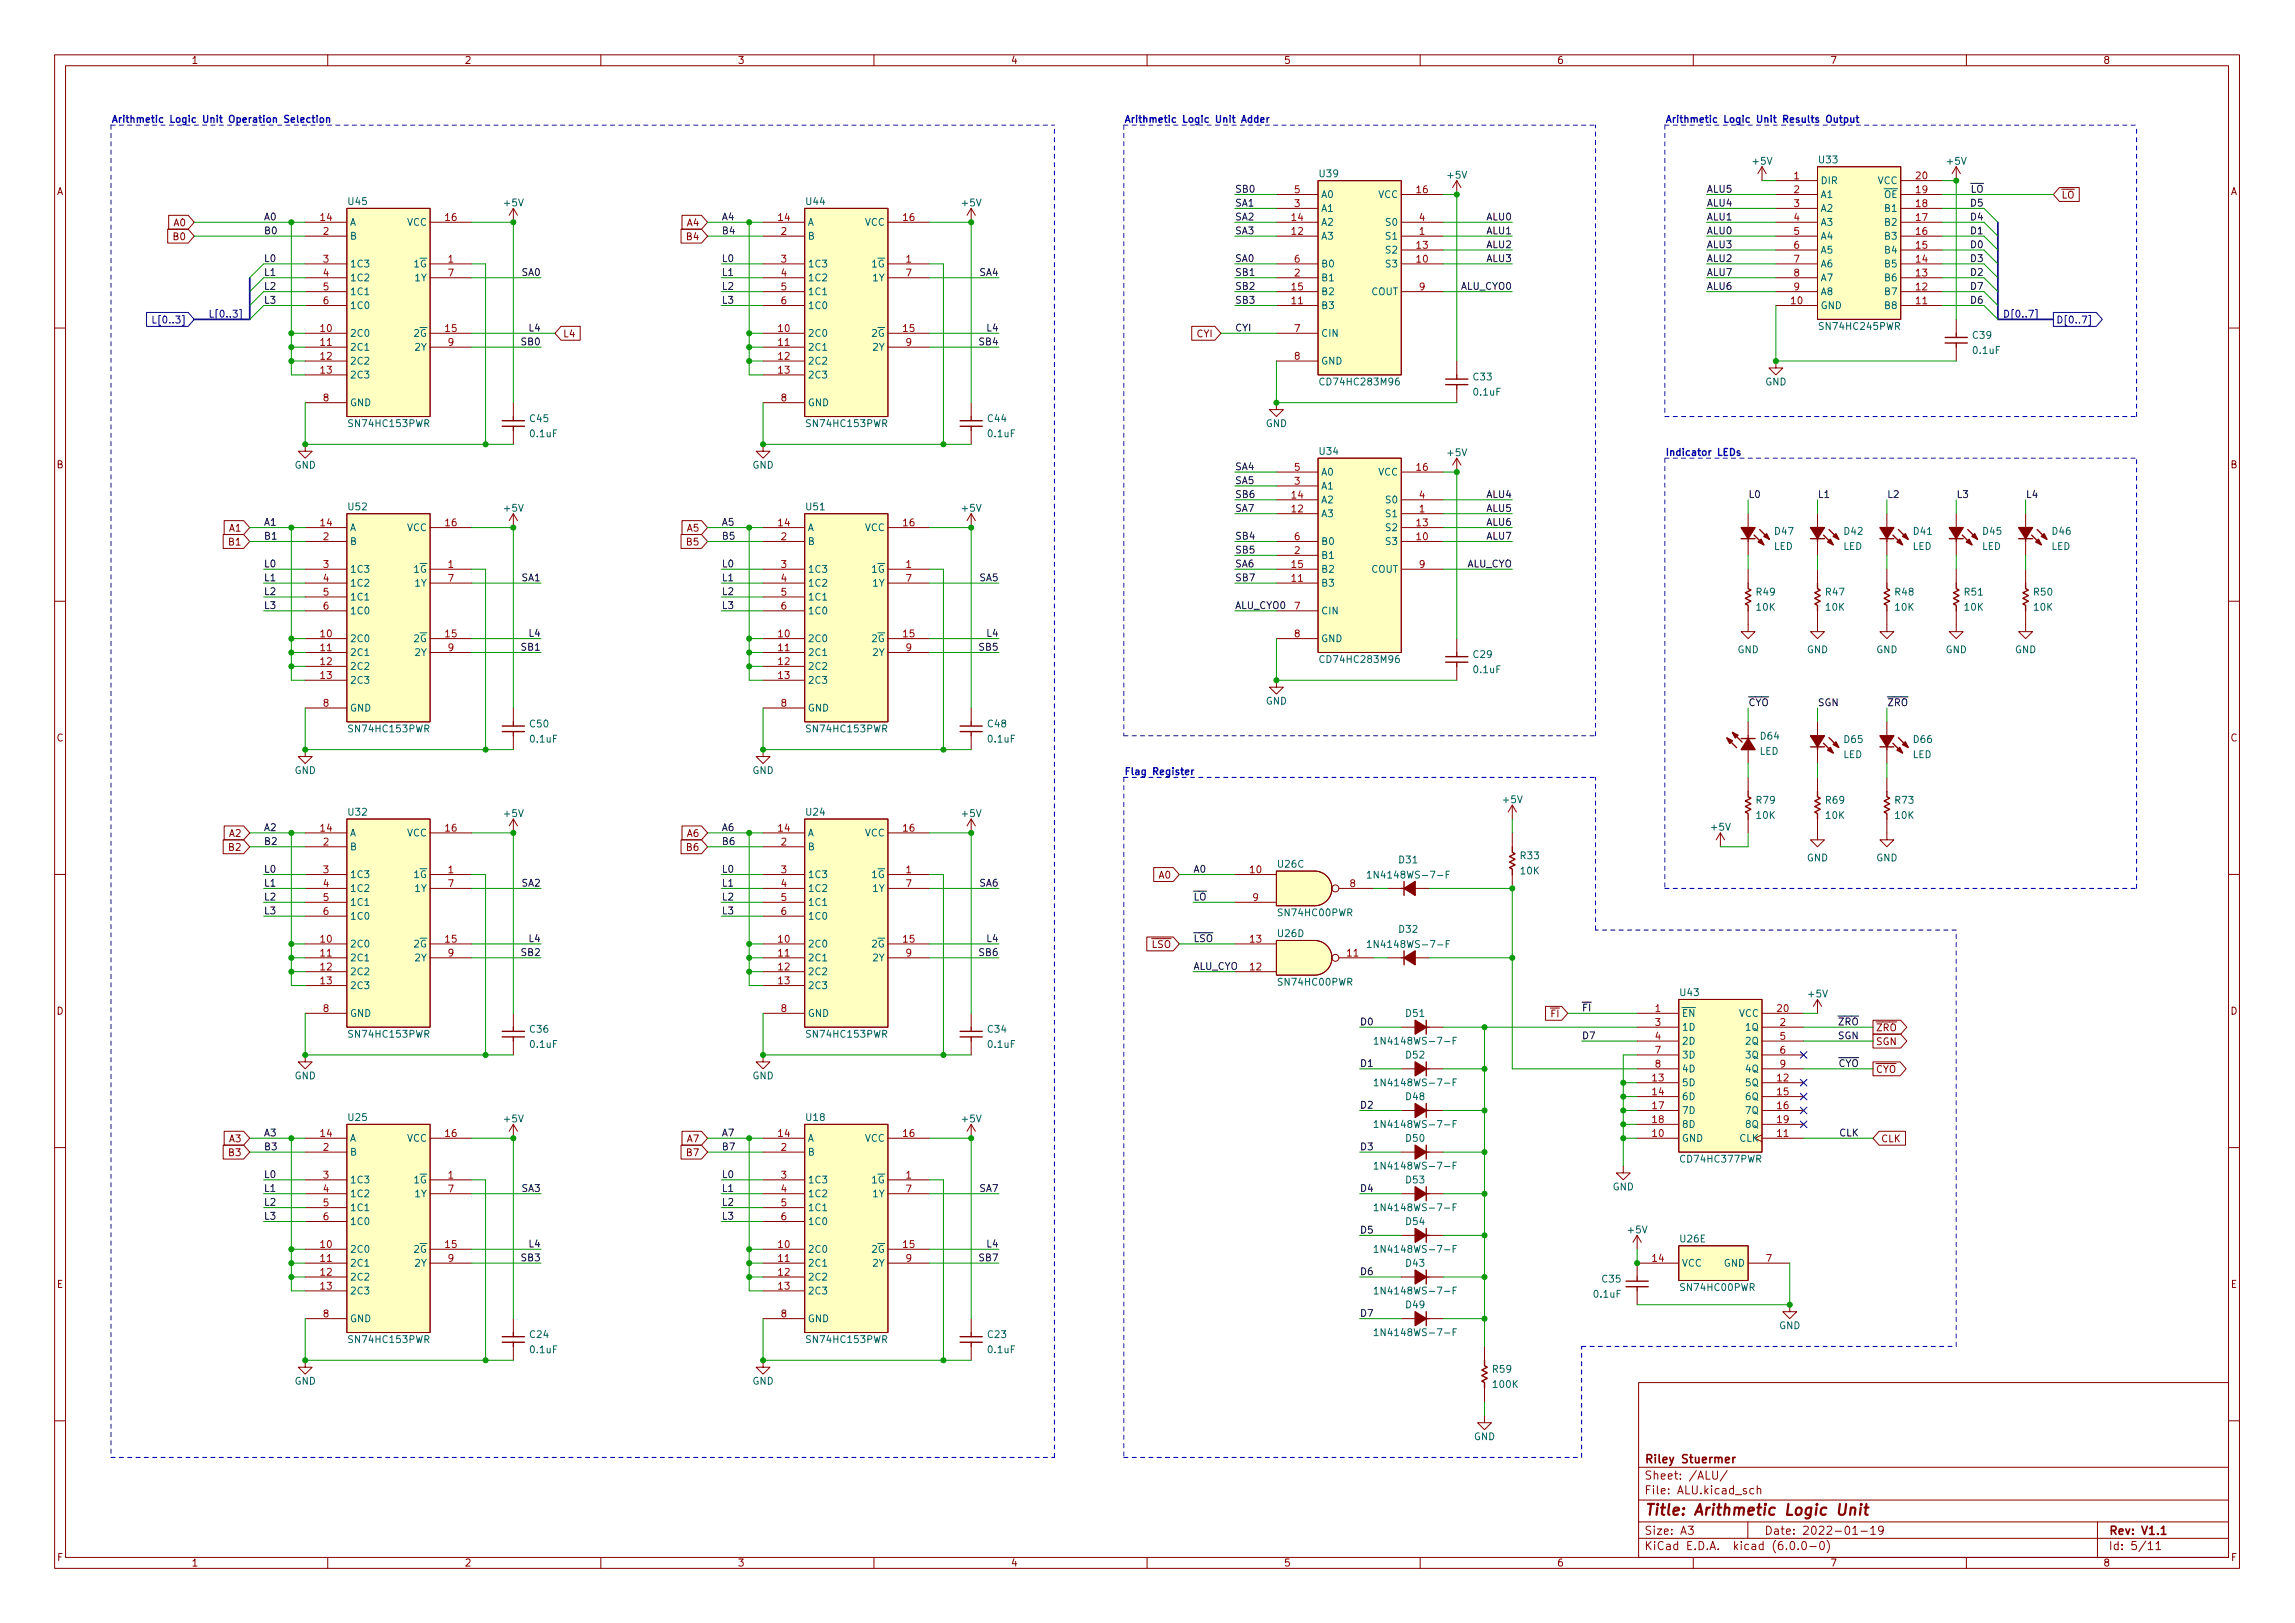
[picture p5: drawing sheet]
<svg xmlns="http://www.w3.org/2000/svg" width="420mm" height="297mm" viewBox="0 0 420 297" stroke-linecap="round" stroke-linejoin="round" font-family="sans-serif">
<defs><g id="words">
<text font-size="2.8" fill="#840000" x="301" y="277.3">Title: Arithmetic Logic Unit</text>
<g font-size="2.1" fill="#840000">
<text x="301" y="267.8">Riley Stuermer</text>
<text x="301" y="273.5">File: ALU.kicad_sch</text>
<text x="301" y="270.8">Sheet: /ALU/</text>
<text x="301" y="280.9">Size: A3</text>
<text x="323" y="280.9">Date: 2022-01-19</text>
<text x="386" y="280.9">Rev: V1.1</text>
<text x="301" y="283.7">KiCad E.D.A. kicad (6.0.0-0)</text>
<text x="386" y="283.7">Id: 5/11</text>
</g>
<g font-size="1.8" fill="#840000">
<text x="35" y="11.7">1</text>
<text x="85" y="11.7">2</text>
<text x="135" y="11.7">3</text>
<text x="185" y="11.7">4</text>
<text x="235" y="11.7">5</text>
<text x="285" y="11.7">6</text>
<text x="335" y="11.7">7</text>
<text x="385" y="11.7">8</text>
<text x="10.3" y="35.7">A</text>
<text x="408.3" y="35.7">A</text>
<text x="31.9" y="41.4">A0</text>
<text x="125.9" y="41.4">A4</text>
<text x="377.4" y="36.3">~{LO}</text>
<text x="31.9" y="43.9">B0</text>
<text x="125.9" y="43.9">B4</text>
<text x="103" y="61.7">L4</text>
<text x="219.1" y="61.7">CYI</text>
<text x="10.3" y="85.7">B</text>
<text x="408.3" y="85.7">B</text>
<text x="42" y="99.8">B1</text>
<text x="42" y="97.3">A1</text>
<text x="125.9" y="99.8">B5</text>
<text x="125.9" y="97.3">A5</text>
<text x="10.3" y="135.7">C</text>
<text x="408.3" y="135.7">C</text>
<text x="42" y="155.7">B2</text>
<text x="42" y="153.2">A2</text>
<text x="125.9" y="155.7">B6</text>
<text x="125.9" y="153.2">A6</text>
<text x="212.2" y="160.8">A0</text>
<text x="209.5" y="173.5">~{LSO}</text>
<text x="10.3" y="185.7">D</text>
<text x="408.3" y="185.7">D</text>
<text x="282.6" y="186.2">~{FI}</text>
<text x="343.4" y="191.3">SGN</text>
<text x="343.4" y="188.7">~{ZRO}</text>
<text x="343.4" y="196.3">~{CYO}</text>
<text x="42" y="209">A3</text>
<text x="125.9" y="209">A7</text>
<text x="344.3" y="209">CLK</text>
<text x="42" y="211.6">B3</text>
<text x="125.9" y="211.6">B7</text>
<text x="10.4" y="235.7">E</text>
<text x="408.4" y="235.7">E</text>
<text x="10.4" y="285.7">F</text>
<text x="35" y="286.7">1</text>
<text x="85" y="286.7">2</text>
<text x="135" y="286.7">3</text>
<text x="185" y="286.7">4</text>
<text x="235" y="286.7">5</text>
<text x="285" y="286.7">6</text>
<text x="335" y="286.7">7</text>
<text x="385" y="286.7">8</text>
<text x="408.4" y="285.7">F</text>
</g>
<g font-size="1.8" fill="#0000c2">
<text x="20.3" y="22.5">Arithmetic Logic Unit Operation Selection</text>
<text x="205.7" y="22.5">Arithmetic Logic Unit Adder</text>
<text x="304.8" y="22.5">Arithmetic Logic Unit Results Output</text>
<text x="304.8" y="83.4">Indicator LEDs</text>
<text x="205.7" y="141.8">Flag Register</text>
</g>
<g font-size="1.8" fill="#006464">
<text x="333.1" y="29.9">U33</text>
<text x="241.6" y="32.4">U39</text>
<text x="265.1" y="32.7">+5V</text>
<text x="321" y="30.1">+5V</text>
<text x="333.2" y="33.7">DIR</text>
<text x="343.7" y="33.7">VCC</text>
<text x="356.5" y="30.1">+5V</text>
<text x="63.8" y="37.5">U45</text>
<text x="64" y="41.3">A</text>
<text x="74.5" y="41.3">VCC</text>
<text x="92.4" y="37.8">+5V</text>
<text x="147.7" y="37.5">U44</text>
<text x="147.8" y="41.3">A</text>
<text x="158.3" y="41.3">VCC</text>
<text x="176.2" y="37.8">+5V</text>
<text x="241.8" y="41.3">A2</text>
<text x="241.8" y="38.8">A1</text>
<text x="241.8" y="36.2">A0</text>
<text x="252.3" y="36.2">VCC</text>
<text x="253.9" y="41.3">S0</text>
<text x="333.2" y="36.2">A1</text>
<text x="333.2" y="38.8">A2</text>
<text x="333.2" y="41.3">A3</text>
<text x="343.5" y="36.2">~{OE}</text>
<text x="345.2" y="41.3">B2</text>
<text x="345.2" y="38.8">B1</text>
<text x="64" y="43.9">B</text>
<text x="147.8" y="43.9">B</text>
<text x="241.8" y="43.9">A3</text>
<text x="253.9" y="43.9">S1</text>
<text x="253.9" y="46.4">S2</text>
<text x="333.2" y="43.9">A4</text>
<text x="333.2" y="46.4">A5</text>
<text x="345.2" y="46.4">B4</text>
<text x="345.2" y="43.9">B3</text>
<text x="64" y="48.9">1C3</text>
<text x="64" y="51.5">1C2</text>
<text x="75.2" y="48.9">1~{G</text>
<text x="76.1" y="51.5">1Y</text>
<text x="147.8" y="48.9">1C3</text>
<text x="147.8" y="51.5">1C2</text>
<text x="159" y="48.9">1~{G</text>
<text x="159.9" y="51.5">1Y</text>
<text x="241.8" y="51.5">B1</text>
<text x="241.8" y="48.9">B0</text>
<text x="253.9" y="48.9">S3</text>
<text x="333.2" y="48.9">A6</text>
<text x="333.2" y="51.5">A7</text>
<text x="345.2" y="51.5">B6</text>
<text x="345.2" y="48.9">B5</text>
<text x="64" y="54">1C1</text>
<text x="64" y="56.6">1C0</text>
<text x="147.8" y="54">1C1</text>
<text x="147.8" y="56.6">1C0</text>
<text x="241.8" y="56.6">B3</text>
<text x="241.8" y="54">B2</text>
<text x="251" y="54">COUT</text>
<text x="333.2" y="56.6">GND</text>
<text x="333.2" y="54">A8</text>
<text x="345.2" y="56.6">B8</text>
<text x="345.2" y="54">B7</text>
<text x="64" y="61.6">2C0</text>
<text x="64" y="64.2">2C1</text>
<text x="75.2" y="61.6">2~{G</text>
<text x="76.1" y="64.2">2Y</text>
<text x="147.8" y="61.6">2C0</text>
<text x="147.8" y="64.2">2C1</text>
<text x="159" y="61.6">2~{G</text>
<text x="159.9" y="64.2">2Y</text>
<text x="241.8" y="61.6">CIN</text>
<text x="333.4" y="60.4">SN74HC245PWR</text>
<text x="361.2" y="62">C39</text>
<text x="361.3" y="64.8">0.1uF</text>
<text x="64" y="66.7">2C2</text>
<text x="64" y="69.3">2C3</text>
<text x="147.8" y="66.7">2C2</text>
<text x="147.8" y="69.3">2C3</text>
<text x="241.8" y="66.7">GND</text>
<text x="242.2" y="70.5">CD74HC283M96</text>
<text x="269.8" y="69.6">C33</text>
<text x="323.2" y="70.5">GND</text>
<text x="64" y="74.3">GND</text>
<text x="97.1" y="77.2">C45</text>
<text x="147.8" y="74.3">GND</text>
<text x="180.9" y="77.2">C44</text>
<text x="269.9" y="72.4">0.1uF</text>
<text x="64.1" y="78.1">SN74HC153PWR</text>
<text x="97.2" y="80">0.1uF</text>
<text x="148" y="78.1">SN74HC153PWR</text>
<text x="181" y="80">0.1uF</text>
<text x="231.7" y="78.1">GND</text>
<text x="241.6" y="83.2">U34</text>
<text x="265.1" y="83.5">+5V</text>
<text x="53.9" y="85.8">GND</text>
<text x="137.7" y="85.8">GND</text>
<text x="241.8" y="89.6">A1</text>
<text x="241.8" y="87">A0</text>
<text x="252.3" y="87">VCC</text>
<text x="63.8" y="93.4">U52</text>
<text x="92.4" y="93.6">+5V</text>
<text x="147.7" y="93.4">U51</text>
<text x="176.2" y="93.6">+5V</text>
<text x="241.8" y="94.7">A3</text>
<text x="241.8" y="92.1">A2</text>
<text x="253.9" y="94.7">S1</text>
<text x="253.9" y="92.1">S0</text>
<text x="64" y="97.2">A</text>
<text x="64" y="99.7">B</text>
<text x="74.5" y="97.2">VCC</text>
<text x="147.8" y="97.2">A</text>
<text x="147.8" y="99.7">B</text>
<text x="158.3" y="97.2">VCC</text>
<text x="241.8" y="99.7">B0</text>
<text x="253.9" y="99.7">S3</text>
<text x="253.9" y="97.2">S2</text>
<text x="324.7" y="100.6">LED</text>
<text x="325" y="97.9">D47</text>
<text x="337.4" y="100.6">LED</text>
<text x="337.7" y="97.9">D42</text>
<text x="350.1" y="100.6">LED</text>
<text x="350.4" y="97.9">D41</text>
<text x="362.8" y="100.6">LED</text>
<text x="363.1" y="97.9">D45</text>
<text x="375.5" y="100.6">LED</text>
<text x="375.8" y="97.9">D46</text>
<text x="64" y="104.8">1C3</text>
<text x="64" y="107.4">1C2</text>
<text x="75.2" y="104.8">1~{G</text>
<text x="76.1" y="107.4">1Y</text>
<text x="147.8" y="104.8">1C3</text>
<text x="147.8" y="107.4">1C2</text>
<text x="159" y="104.8">1~{G</text>
<text x="159.9" y="107.4">1Y</text>
<text x="241.8" y="107.4">B3</text>
<text x="241.8" y="104.8">B2</text>
<text x="241.8" y="102.3">B1</text>
<text x="251" y="104.8">COUT</text>
<text x="64" y="109.9">1C1</text>
<text x="64" y="112.4">1C0</text>
<text x="147.8" y="109.9">1C1</text>
<text x="147.8" y="112.4">1C0</text>
<text x="241.8" y="112.4">CIN</text>
<text x="321.6" y="109">R49</text>
<text x="321.6" y="111.8">10K</text>
<text x="334.3" y="109">R47</text>
<text x="334.3" y="111.8">10K</text>
<text x="347" y="109">R48</text>
<text x="347" y="111.8">10K</text>
<text x="359.7" y="109">R51</text>
<text x="359.7" y="111.8">10K</text>
<text x="372.4" y="109">R50</text>
<text x="372.4" y="111.8">10K</text>
<text x="64" y="117.5">2C0</text>
<text x="75.2" y="117.5">2~{G</text>
<text x="147.8" y="117.5">2C0</text>
<text x="159" y="117.5">2~{G</text>
<text x="241.8" y="117.5">GND</text>
<text x="318.1" y="119.5">GND</text>
<text x="330.8" y="119.5">GND</text>
<text x="343.5" y="119.5">GND</text>
<text x="356.2" y="119.5">GND</text>
<text x="368.9" y="119.5">GND</text>
<text x="64" y="120.1">2C1</text>
<text x="64" y="122.6">2C2</text>
<text x="64" y="125.1">2C3</text>
<text x="76.1" y="120.1">2Y</text>
<text x="147.8" y="120.1">2C1</text>
<text x="147.8" y="122.6">2C2</text>
<text x="147.8" y="125.1">2C3</text>
<text x="159.9" y="120.1">2Y</text>
<text x="242.2" y="121.3">CD74HC283M96</text>
<text x="269.8" y="120.4">C29</text>
<text x="269.9" y="123.2">0.1uF</text>
<text x="64" y="130.2">GND</text>
<text x="147.8" y="130.2">GND</text>
<text x="231.7" y="128.9">GND</text>
<text x="64.1" y="134">SN74HC153PWR</text>
<text x="97.1" y="133.1">C50</text>
<text x="97.2" y="135.9">0.1uF</text>
<text x="148" y="134">SN74HC153PWR</text>
<text x="180.9" y="133.1">C48</text>
<text x="181" y="135.9">0.1uF</text>
<text x="322.4" y="135.3">D64</text>
<text x="337.7" y="136">D65</text>
<text x="350.4" y="136">D66</text>
<text x="53.9" y="141.6">GND</text>
<text x="137.7" y="141.6">GND</text>
<text x="322.1" y="138.1">LED</text>
<text x="337.4" y="138.7">LED</text>
<text x="350.1" y="138.7">LED</text>
<text x="63.8" y="149.3">U32</text>
<text x="92.4" y="149.5">+5V</text>
<text x="147.7" y="149.3">U24</text>
<text x="176.2" y="149.5">+5V</text>
<text x="275.3" y="147">+5V</text>
<text x="321.6" y="147.1">R79</text>
<text x="321.6" y="149.9">10K</text>
<text x="334.3" y="147.1">R69</text>
<text x="334.3" y="149.9">10K</text>
<text x="347" y="147.1">R73</text>
<text x="347" y="149.9">10K</text>
<text x="64" y="153.1">A</text>
<text x="64" y="155.6">B</text>
<text x="74.5" y="153.1">VCC</text>
<text x="147.8" y="153.1">A</text>
<text x="147.8" y="155.6">B</text>
<text x="158.3" y="153.1">VCC</text>
<text x="313.4" y="152">+5V</text>
<text x="64" y="160.7">1C3</text>
<text x="75.2" y="160.7">1~{G</text>
<text x="147.8" y="160.7">1C3</text>
<text x="159" y="160.7">1~{G</text>
<text x="234" y="158.8">U26C</text>
<text x="251.7" y="160.8">1N4148WS-7-F</text>
<text x="256.2" y="158">D31</text>
<text x="278.4" y="157.2">R33</text>
<text x="278.4" y="160">10K</text>
<text x="330.8" y="157.6">GND</text>
<text x="343.5" y="157.6">GND</text>
<text x="64" y="163.2">1C2</text>
<text x="64" y="165.8">1C1</text>
<text x="76.1" y="163.2">1Y</text>
<text x="147.8" y="163.2">1C2</text>
<text x="147.8" y="165.8">1C1</text>
<text x="159.9" y="163.2">1Y</text>
<text x="234.2" y="167.7">SN74HC00PWR</text>
<text x="64" y="173.4">2C0</text>
<text x="64" y="168.3">1C0</text>
<text x="75.2" y="173.4">2~{G</text>
<text x="147.8" y="173.4">2C0</text>
<text x="147.8" y="168.3">1C0</text>
<text x="159" y="173.4">2~{G</text>
<text x="234" y="171.5">U26D</text>
<text x="251.7" y="173.5">1N4148WS-7-F</text>
<text x="256.2" y="170.7">D32</text>
<text x="64" y="175.9">2C1</text>
<text x="64" y="178.5">2C2</text>
<text x="76.1" y="175.9">2Y</text>
<text x="147.8" y="175.9">2C1</text>
<text x="147.8" y="178.5">2C2</text>
<text x="159.9" y="175.9">2Y</text>
<text x="64" y="181">2C3</text>
<text x="147.8" y="181">2C3</text>
<text x="234.2" y="180.4">SN74HC00PWR</text>
<text x="307.7" y="182.3">U43</text>
<text x="331.1" y="182.5">+5V</text>
<text x="64" y="186.1">GND</text>
<text x="64.1" y="189.9">SN74HC153PWR</text>
<text x="97.1" y="189">C36</text>
<text x="97.2" y="191.8">0.1uF</text>
<text x="147.8" y="186.1">GND</text>
<text x="148" y="189.9">SN74HC153PWR</text>
<text x="180.9" y="189">C34</text>
<text x="181" y="191.8">0.1uF</text>
<text x="252.9" y="191.2">1N4148WS-7-F</text>
<text x="257.5" y="186.1">D51</text>
<text x="307.8" y="186.1">~{EN}</text>
<text x="307.8" y="188.6">1D</text>
<text x="307.8" y="191.2">2D</text>
<text x="318.3" y="186.1">VCC</text>
<text x="319.7" y="188.6">1Q</text>
<text x="319.7" y="191.2">2Q</text>
<text x="53.9" y="197.5">GND</text>
<text x="137.7" y="197.5">GND</text>
<text x="257.5" y="193.7">D52</text>
<text x="307.8" y="193.7">3D</text>
<text x="307.8" y="196.3">4D</text>
<text x="319.7" y="193.7">3Q</text>
<text x="319.7" y="196.3">4Q</text>
<text x="252.9" y="198.8">1N4148WS-7-F</text>
<text x="257.5" y="201.3">D48</text>
<text x="307.8" y="198.8">5D</text>
<text x="307.8" y="201.3">6D</text>
<text x="307.8" y="203.9">7D</text>
<text x="319.7" y="198.8">5Q</text>
<text x="319.7" y="201.3">6Q</text>
<text x="319.7" y="203.9">7Q</text>
<text x="63.8" y="205.1">U25</text>
<text x="64" y="209">A</text>
<text x="74.5" y="209">VCC</text>
<text x="92.4" y="205.4">+5V</text>
<text x="147.7" y="205.1">U18</text>
<text x="147.8" y="209">A</text>
<text x="158.3" y="209">VCC</text>
<text x="176.2" y="205.4">+5V</text>
<text x="252.9" y="206.4">1N4148WS-7-F</text>
<text x="257.5" y="209">D50</text>
<text x="307.8" y="209">GND</text>
<text x="307.8" y="206.4">8D</text>
<text x="318.4" y="209">CLK</text>
<text x="319.7" y="206.4">8Q</text>
<text x="64" y="211.5">B</text>
<text x="147.8" y="211.5">B</text>
<text x="252.9" y="214">1N4148WS-7-F</text>
<text x="307.9" y="212.8">CD74HC377PWR</text>
<text x="64" y="216.6">1C3</text>
<text x="64" y="219.1">1C2</text>
<text x="64" y="221.7">1C1</text>
<text x="75.2" y="216.6">1~{G</text>
<text x="76.1" y="219.1">1Y</text>
<text x="147.8" y="216.6">1C3</text>
<text x="147.8" y="219.1">1C2</text>
<text x="147.8" y="221.7">1C1</text>
<text x="159" y="216.6">1~{G</text>
<text x="159.9" y="219.1">1Y</text>
<text x="252.9" y="221.7">1N4148WS-7-F</text>
<text x="257.5" y="216.6">D53</text>
<text x="295.2" y="217.8">GND</text>
<text x="64" y="224.2">1C0</text>
<text x="147.8" y="224.2">1C0</text>
<text x="257.5" y="224.2">D54</text>
<text x="298.1" y="225.7">+5V</text>
<text x="307.7" y="227.4">U26E</text>
<text x="64" y="229.3">2C0</text>
<text x="64" y="231.8">2C1</text>
<text x="75.2" y="229.3">2~{G</text>
<text x="76.1" y="231.8">2Y</text>
<text x="147.8" y="229.3">2C0</text>
<text x="147.8" y="231.8">2C1</text>
<text x="159" y="229.3">2~{G</text>
<text x="159.9" y="231.8">2Y</text>
<text x="252.9" y="229.3">1N4148WS-7-F</text>
<text x="257.5" y="231.8">D43</text>
<text x="307.8" y="231.8">VCC</text>
<text x="315.6" y="231.8">GND</text>
<text x="64" y="234.4">2C2</text>
<text x="64" y="236.9">2C3</text>
<text x="147.8" y="234.4">2C2</text>
<text x="147.8" y="236.9">2C3</text>
<text x="252.9" y="236.9">1N4148WS-7-F</text>
<text x="257.5" y="239.4">D49</text>
<text x="291.9" y="237.5">0.1uF</text>
<text x="293.4" y="234.7">C35</text>
<text x="307.9" y="236.3">SN74HC00PWR</text>
<text x="64" y="242">GND</text>
<text x="64.1" y="245.8">SN74HC153PWR</text>
<text x="97.1" y="244.9">C24</text>
<text x="147.8" y="242">GND</text>
<text x="148" y="245.8">SN74HC153PWR</text>
<text x="180.9" y="244.9">C23</text>
<text x="252.9" y="244.5">1N4148WS-7-F</text>
<text x="325.7" y="243.2">GND</text>
<text x="97.2" y="247.6">0.1uF</text>
<text x="181" y="247.6">0.1uF</text>
<text x="273.4" y="251.2">R59</text>
<text x="53.9" y="253.4">GND</text>
<text x="137.7" y="253.4">GND</text>
<text x="273.5" y="254">100K</text>
<text x="269.8" y="263.6">GND</text>
</g>
<g font-size="1.8" fill="#0f0f0f">
<text x="226.1" y="35.2">SB0</text>
<text x="312.4" y="35.2">ALU5</text>
<text x="359.4" y="35.2">~{LO}</text>
<text x="48.3" y="40.3">A0</text>
<text x="132.1" y="40.3">A4</text>
<text x="226.1" y="37.8">SA1</text>
<text x="226.1" y="40.3">SA2</text>
<text x="272.2" y="40.3">ALU0</text>
<text x="312.4" y="40.3">ALU1</text>
<text x="312.4" y="37.8">ALU4</text>
<text x="361" y="40.3">D4</text>
<text x="361" y="37.8">D5</text>
<text x="48.3" y="47.9">L0</text>
<text x="48.3" y="42.9">B0</text>
<text x="132.1" y="47.9">L0</text>
<text x="132.1" y="42.9">B4</text>
<text x="226.1" y="47.9">SA0</text>
<text x="226.1" y="42.9">SA3</text>
<text x="272.2" y="47.9">ALU3</text>
<text x="272.2" y="42.9">ALU1</text>
<text x="272.2" y="45.4">ALU2</text>
<text x="312.4" y="42.9">ALU0</text>
<text x="312.4" y="45.4">ALU3</text>
<text x="312.4" y="47.9">ALU2</text>
<text x="361" y="45.4">D0</text>
<text x="361" y="42.9">D1</text>
<text x="361" y="47.9">D3</text>
<text x="48.3" y="53">L2</text>
<text x="48.3" y="50.5">L1</text>
<text x="95.6" y="50.5">SA0</text>
<text x="132.1" y="53">L2</text>
<text x="132.1" y="50.5">L1</text>
<text x="179.4" y="50.5">SA4</text>
<text x="226.1" y="53">SB2</text>
<text x="226.1" y="50.5">SB1</text>
<text x="267.4" y="53">ALU_CYO0</text>
<text x="312.4" y="50.5">ALU7</text>
<text x="312.4" y="53">ALU6</text>
<text x="361" y="53">D7</text>
<text x="361" y="50.5">D2</text>
<text x="48.3" y="55.6">L3</text>
<text x="132.1" y="55.6">L3</text>
<text x="226.1" y="55.6">SB3</text>
<text x="361" y="55.6">D6</text>
<text x="95.6" y="63.2">SB0</text>
<text x="97" y="60.6">L4</text>
<text x="179.4" y="63.2">SB4</text>
<text x="180.8" y="60.6">L4</text>
<text x="226.1" y="60.6">CYI</text>
<text x="226.1" y="86">SA4</text>
<text x="226.1" y="88.6">SA5</text>
<text x="226.1" y="93.7">SA7</text>
<text x="226.1" y="91.1">SB6</text>
<text x="272.2" y="91.1">ALU4</text>
<text x="272.2" y="93.7">ALU5</text>
<text x="320" y="91.1">L0</text>
<text x="332.7" y="91.1">L1</text>
<text x="345.4" y="91.1">L2</text>
<text x="358.1" y="91.1">L3</text>
<text x="370.8" y="91.1">L4</text>
<text x="48.3" y="96.2">A1</text>
<text x="48.3" y="98.7">B1</text>
<text x="132.1" y="98.7">B5</text>
<text x="132.1" y="96.2">A5</text>
<text x="226.1" y="101.3">SB5</text>
<text x="226.1" y="98.7">SB4</text>
<text x="272.2" y="96.2">ALU6</text>
<text x="272.2" y="98.7">ALU7</text>
<text x="48.3" y="103.8">L0</text>
<text x="48.3" y="106.4">L1</text>
<text x="95.6" y="106.4">SA1</text>
<text x="132.1" y="103.8">L0</text>
<text x="132.1" y="106.4">L1</text>
<text x="179.4" y="106.4">SA5</text>
<text x="226.1" y="103.8">SA6</text>
<text x="226.1" y="106.4">SB7</text>
<text x="268.4" y="103.8">ALU_CYO</text>
<text x="48.3" y="108.9">L2</text>
<text x="48.3" y="111.4">L3</text>
<text x="132.1" y="111.4">L3</text>
<text x="132.1" y="108.9">L2</text>
<text x="226.1" y="111.4">ALU_CYO0</text>
<text x="95.6" y="119.1">SB1</text>
<text x="97" y="116.5">L4</text>
<text x="179.4" y="119.1">SB5</text>
<text x="180.8" y="116.5">L4</text>
<text x="320" y="129.2">~{CYO}</text>
<text x="332.7" y="129.2">SGN</text>
<text x="345.4" y="129.2">~{ZRO}</text>
<text x="48.3" y="154.6">B2</text>
<text x="48.3" y="152.1">A2</text>
<text x="132.1" y="152.1">A6</text>
<text x="132.1" y="154.6">B6</text>
<text x="48.3" y="159.7">L0</text>
<text x="132.1" y="159.7">L0</text>
<text x="218.4" y="159.7">A0</text>
<text x="48.3" y="167.3">L3</text>
<text x="48.3" y="164.8">L2</text>
<text x="48.3" y="162.2">L1</text>
<text x="95.6" y="162.2">SA2</text>
<text x="132.1" y="167.3">L3</text>
<text x="132.1" y="164.8">L2</text>
<text x="132.1" y="162.2">L1</text>
<text x="179.4" y="162.2">SA6</text>
<text x="218.4" y="164.8">~{LO}</text>
<text x="97" y="172.4">L4</text>
<text x="180.8" y="172.4">L4</text>
<text x="218.4" y="172.4">~{LSO}</text>
<text x="95.6" y="174.9">SB2</text>
<text x="179.4" y="174.9">SB6</text>
<text x="218.4" y="177.5">ALU_CYO</text>
<text x="289.6" y="185.1">~{FI}</text>
<text x="248.9" y="187.6">D0</text>
<text x="289.6" y="190.2">D7</text>
<text x="335.2" y="187.6">~{ZRO}</text>
<text x="336.5" y="190.2">SGN</text>
<text x="248.9" y="195.3">D1</text>
<text x="335.2" y="195.3">~{CYO}</text>
<text x="248.9" y="202.9">D2</text>
<text x="48.3" y="208">A3</text>
<text x="132.1" y="208">A7</text>
<text x="336.7" y="208">CLK</text>
<text x="48.3" y="210.5">B3</text>
<text x="48.3" y="215.6">L0</text>
<text x="132.1" y="215.6">L0</text>
<text x="132.1" y="210.5">B7</text>
<text x="248.9" y="210.5">D3</text>
<text x="48.3" y="220.7">L2</text>
<text x="48.3" y="218.1">L1</text>
<text x="95.6" y="218.1">SA3</text>
<text x="132.1" y="220.7">L2</text>
<text x="132.1" y="218.1">L1</text>
<text x="179.4" y="218.1">SA7</text>
<text x="248.9" y="218.1">D4</text>
<text x="48.3" y="223.2">L3</text>
<text x="132.1" y="223.2">L3</text>
<text x="248.9" y="225.7">D5</text>
<text x="95.6" y="230.8">SB3</text>
<text x="97" y="228.3">L4</text>
<text x="179.4" y="230.8">SB7</text>
<text x="180.8" y="228.3">L4</text>
<text x="248.9" y="233.4">D6</text>
<text x="248.9" y="241">D7</text>
</g>
<g font-size="1.8" fill="#a90000">
<text x="237" y="35.3">5</text>
<text x="259.4" y="35.3">16</text>
<text x="328.4" y="32.8">1</text>
<text x="328.4" y="35.3">2</text>
<text x="350.8" y="35.3">19</text>
<text x="350.8" y="32.8">20</text>
<text x="58.7" y="40.4">14</text>
<text x="81.6" y="40.4">16</text>
<text x="142.5" y="40.4">14</text>
<text x="165.4" y="40.4">16</text>
<text x="236.5" y="40.4">14</text>
<text x="237" y="37.9">3</text>
<text x="259.9" y="40.4">4</text>
<text x="328.4" y="37.9">3</text>
<text x="328.4" y="40.4">4</text>
<text x="350.8" y="40.4">17</text>
<text x="350.8" y="37.9">18</text>
<text x="59.2" y="43">2</text>
<text x="143" y="43">2</text>
<text x="236.5" y="43">12</text>
<text x="259.4" y="45.5">13</text>
<text x="259.9" y="43">1</text>
<text x="328.4" y="43">5</text>
<text x="328.4" y="45.5">6</text>
<text x="350.8" y="45.5">15</text>
<text x="350.8" y="43">16</text>
<text x="59.2" y="48">3</text>
<text x="59.2" y="50.6">4</text>
<text x="59.2" y="53.1">5</text>
<text x="82.1" y="48">1</text>
<text x="82.1" y="50.6">7</text>
<text x="143" y="48">3</text>
<text x="143" y="50.6">4</text>
<text x="143" y="53.1">5</text>
<text x="165.9" y="48">1</text>
<text x="165.9" y="50.6">7</text>
<text x="236.5" y="53.1">15</text>
<text x="237" y="50.6">2</text>
<text x="237" y="48">6</text>
<text x="259.4" y="48">10</text>
<text x="259.9" y="53.1">9</text>
<text x="328.4" y="48">7</text>
<text x="328.4" y="50.6">8</text>
<text x="328.4" y="53.1">9</text>
<text x="350.8" y="53.1">12</text>
<text x="350.8" y="50.6">13</text>
<text x="350.8" y="48">14</text>
<text x="59.2" y="55.7">6</text>
<text x="143" y="55.7">6</text>
<text x="236.5" y="55.7">11</text>
<text x="327.9" y="55.7">10</text>
<text x="350.8" y="55.7">11</text>
<text x="58.7" y="60.7">10</text>
<text x="58.7" y="63.3">11</text>
<text x="58.7" y="65.8">12</text>
<text x="81.6" y="60.7">15</text>
<text x="82.1" y="63.3">9</text>
<text x="142.5" y="60.7">10</text>
<text x="142.5" y="63.3">11</text>
<text x="142.5" y="65.8">12</text>
<text x="165.4" y="60.7">15</text>
<text x="165.9" y="63.3">9</text>
<text x="237" y="60.7">7</text>
<text x="237" y="65.8">8</text>
<text x="58.7" y="68.4">13</text>
<text x="142.5" y="68.4">13</text>
<text x="59.2" y="73.4">8</text>
<text x="143" y="73.4">8</text>
<text x="237" y="88.7">3</text>
<text x="237" y="86.1">5</text>
<text x="259.4" y="86.1">16</text>
<text x="236.5" y="93.8">12</text>
<text x="236.5" y="91.2">14</text>
<text x="259.9" y="93.8">1</text>
<text x="259.9" y="91.2">4</text>
<text x="58.7" y="96.3">14</text>
<text x="59.2" y="98.8">2</text>
<text x="81.6" y="96.3">16</text>
<text x="142.5" y="96.3">14</text>
<text x="143" y="98.8">2</text>
<text x="165.4" y="96.3">16</text>
<text x="237" y="101.4">2</text>
<text x="237" y="98.8">6</text>
<text x="259.4" y="98.8">10</text>
<text x="259.4" y="96.3">13</text>
<text x="59.2" y="103.9">3</text>
<text x="59.2" y="106.5">4</text>
<text x="82.1" y="103.9">1</text>
<text x="82.1" y="106.5">7</text>
<text x="143" y="103.9">3</text>
<text x="143" y="106.5">4</text>
<text x="165.9" y="103.9">1</text>
<text x="165.9" y="106.5">7</text>
<text x="236.5" y="106.5">11</text>
<text x="236.5" y="103.9">15</text>
<text x="259.9" y="103.9">9</text>
<text x="59.2" y="109">5</text>
<text x="59.2" y="111.5">6</text>
<text x="143" y="109">5</text>
<text x="143" y="111.5">6</text>
<text x="237" y="111.5">7</text>
<text x="58.7" y="116.6">10</text>
<text x="58.7" y="119.2">11</text>
<text x="81.6" y="116.6">15</text>
<text x="82.1" y="119.2">9</text>
<text x="142.5" y="116.6">10</text>
<text x="142.5" y="119.2">11</text>
<text x="165.4" y="116.6">15</text>
<text x="165.9" y="119.2">9</text>
<text x="237" y="116.6">8</text>
<text x="58.7" y="121.7">12</text>
<text x="58.7" y="124.2">13</text>
<text x="142.5" y="121.7">12</text>
<text x="142.5" y="124.2">13</text>
<text x="59.2" y="129.3">8</text>
<text x="143" y="129.3">8</text>
<text x="58.7" y="152.2">14</text>
<text x="59.2" y="154.7">2</text>
<text x="81.6" y="152.2">16</text>
<text x="142.5" y="152.2">14</text>
<text x="143" y="154.7">2</text>
<text x="165.4" y="152.2">16</text>
<text x="59.2" y="159.8">3</text>
<text x="82.1" y="159.8">1</text>
<text x="143" y="159.8">3</text>
<text x="165.9" y="159.8">1</text>
<text x="228.9" y="159.8">10</text>
<text x="59.2" y="162.3">4</text>
<text x="59.2" y="164.9">5</text>
<text x="59.2" y="167.4">6</text>
<text x="82.1" y="162.3">7</text>
<text x="143" y="162.3">4</text>
<text x="143" y="164.9">5</text>
<text x="143" y="167.4">6</text>
<text x="165.9" y="162.3">7</text>
<text x="229.4" y="164.9">9</text>
<text x="247.2" y="162.3">8</text>
<text x="58.7" y="172.5">10</text>
<text x="81.6" y="172.5">15</text>
<text x="142.5" y="172.5">10</text>
<text x="165.4" y="172.5">15</text>
<text x="228.9" y="172.5">13</text>
<text x="58.7" y="175">11</text>
<text x="58.7" y="177.6">12</text>
<text x="82.1" y="175">9</text>
<text x="142.5" y="175">11</text>
<text x="142.5" y="177.6">12</text>
<text x="165.9" y="175">9</text>
<text x="228.9" y="177.6">12</text>
<text x="246.7" y="175">11</text>
<text x="58.7" y="180.1">13</text>
<text x="59.2" y="185.2">8</text>
<text x="142.5" y="180.1">13</text>
<text x="143" y="185.2">8</text>
<text x="303" y="185.2">1</text>
<text x="325.4" y="185.2">20</text>
<text x="303" y="187.7">3</text>
<text x="303" y="190.3">4</text>
<text x="325.9" y="187.7">2</text>
<text x="325.9" y="190.3">5</text>
<text x="302.5" y="197.9">13</text>
<text x="303" y="192.8">7</text>
<text x="303" y="195.4">8</text>
<text x="325.4" y="197.9">12</text>
<text x="325.9" y="192.8">6</text>
<text x="325.9" y="195.4">9</text>
<text x="302.5" y="200.4">14</text>
<text x="302.5" y="203">17</text>
<text x="325.4" y="200.4">15</text>
<text x="325.4" y="203">16</text>
<text x="58.7" y="208.1">14</text>
<text x="81.6" y="208.1">16</text>
<text x="142.5" y="208.1">14</text>
<text x="165.4" y="208.1">16</text>
<text x="302.5" y="208.1">10</text>
<text x="302.5" y="205.5">18</text>
<text x="325.4" y="208.1">11</text>
<text x="325.4" y="205.5">19</text>
<text x="59.2" y="210.6">2</text>
<text x="59.2" y="215.7">3</text>
<text x="82.1" y="215.7">1</text>
<text x="143" y="210.6">2</text>
<text x="143" y="215.7">3</text>
<text x="165.9" y="215.7">1</text>
<text x="59.2" y="218.2">4</text>
<text x="59.2" y="220.8">5</text>
<text x="82.1" y="218.2">7</text>
<text x="143" y="218.2">4</text>
<text x="143" y="220.8">5</text>
<text x="165.9" y="218.2">7</text>
<text x="59.2" y="223.3">6</text>
<text x="143" y="223.3">6</text>
<text x="58.7" y="228.4">10</text>
<text x="58.7" y="230.9">11</text>
<text x="58.7" y="233.5">12</text>
<text x="81.6" y="228.4">15</text>
<text x="82.1" y="230.9">9</text>
<text x="142.5" y="228.4">10</text>
<text x="142.5" y="230.9">11</text>
<text x="142.5" y="233.5">12</text>
<text x="165.4" y="228.4">15</text>
<text x="165.9" y="230.9">9</text>
<text x="302.5" y="230.9">14</text>
<text x="323.4" y="230.9">7</text>
<text x="58.7" y="236">13</text>
<text x="142.5" y="236">13</text>
<text x="59.2" y="241.1">8</text>
<text x="143" y="241.1">8</text>
</g>
<g font-size="1.8" fill="#000084">
<text x="28.9" y="59.2">L[0..3]</text>
<text x="38.1" y="58.1">L[0..3]</text>
<text x="368" y="58.1">D[0..7]</text>
<text x="376.4" y="59.2">D[0..7]</text>
</g>
</g></defs>
<g fill="none" stroke="#840000" stroke-width=".18">
<path d="M10 10h400v277h-400zM12 12h396v273h-396zM60 10v2M110 10v2M160 10v2M210 10v2M260 10v2M310 10v2M360 10v2M30.9 39.4h3.5l1.2 1.3-1.2 1.2h-3.5zM63.5 38.1h15.2v38.1h-15.2zM94 38.1v2.6"/>
<path d="M94 38.1l-.8 1.3M94 38.1l.7 1.3M124.9 39.4h3.5l1.1 1.3-1.1 1.2h-3.5zM147.3 38.1h15.3v38.1h-15.3zM177.8 38.1v2.6M177.8 38.1l-.8 1.3M177.8 38.1l.8 1.3M233.7 38.1h7.6M233.7 35.6h7.6M241.3 33.1h15.2v35.5h-15.2zM256.5 35.6h7.7M266.7 33.1l-.8 1.2"/>
<path d="M266.7 33.1v2.5M266.7 33.1l.8 1.2M322.6 30.5l-.8 1.3M322.6 30.5v2.6M322.6 30.5l.7 1.3M325.1 33.1h7.6M325.1 38.1h7.6M325.1 35.6h7.6M332.7 30.5h15.3v28h-15.3zM348 33.1h7.6M348 38.1h7.6M348 35.6h7.6"/>
<path d="M358.1 30.5v2.6M358.1 30.5l-.7 1.3M358.1 30.5l.8 1.3M377 34.3h3.7v2.6h-3.7l-1.1-1.3zM30.7 41.9h3.7l1.2 1.3-1.2 1.3h-3.7zM55.9 55.9h7.6M55.9 53.4h7.6M55.9 50.8h7.6M55.9 48.3h7.6M55.9 43.2h7.6M55.9 40.7h7.6M78.7 50.8h7.7"/>
<path d="M78.7 48.3h7.7M78.7 40.7h7.7M102.7 59.7h3.5v2.6h-3.5l-1.1-1.3zM124.7 41.9h3.7l1.1 1.3-1.1 1.3h-3.7zM139.7 55.9h7.6M139.7 53.4h7.6M139.7 50.8h7.6M139.7 48.3h7.6M139.7 43.2h7.6M139.7 40.7h7.6M162.6 50.8h7.6M162.6 48.3h7.6"/>
<path d="M162.6 40.7h7.6M218.2 59.7h4.2l1.1 1.3-1.1 1.3h-4.2zM233.7 55.9h7.6M233.7 53.4h7.6M233.7 50.8h7.6M233.7 48.3h7.6M233.7 43.2h7.6M233.7 40.7h7.6M256.5 53.4h7.7M256.5 48.3h7.7M256.5 45.8h7.7M256.5 43.2h7.7"/>
<path d="M256.5 40.7h7.7M325.1 55.9h7.6M325.1 53.4h7.6M325.1 50.8h7.6M325.1 48.3h7.6M325.1 45.8h7.6M325.1 43.2h7.6M325.1 40.7h7.6M348 55.9h7.6M348 53.4h7.6M348 50.8h7.6M348 48.3h7.6"/>
<path d="M348 45.8h7.6M348 43.2h7.6M348 40.7h7.6M358.1 58.5v2.5M10 60h2M55.9 61h7.6M55.9 63.5h7.6M55.9 66.1h7.6M55.9 68.6h7.6M55.9 73.7h7.6M78.7 61h7.7M78.7 63.5h7.7"/>
<path d="M94 73.7v2.5M94 78.8v2.5M139.7 61h7.6M139.7 63.5h7.6M139.7 66.1h7.6M139.7 68.6h7.6M139.7 73.7h7.6M162.6 61h7.6M162.6 63.5h7.6M177.8 73.7v2.5M177.8 78.8v2.5M233.7 73.7v1.3h1.2l-1.2 1.2-1.3-1.2h1.3"/>
<path d="M233.7 61h7.6M233.7 66.1h7.6M266.7 66.1v2.5M266.7 71.2v2.5M325.1 66.1v1.2h1.3l-1.3 1.3-1.3-1.3h1.3M358.1 63.5v2.6M408 60h2M40.9 97.8h3.7l1.1 1.3-1.1 1.3h-3.7zM41 95.3h3.6l1.1 1.3-1.1 1.2h-3.6zM55.9 81.3v1.3h1.2l-1.2 1.3-1.3-1.3h1.3M55.9 96.6h7.6M55.9 99.1h7.6"/>
<path d="M63.5 94h15.2v38.1h-15.2zM78.7 96.6h7.7M94 94l-.8 1.3M94 94v2.6M94 94l.7 1.3M124.7 97.8h3.7l1.1 1.3-1.1 1.3h-3.7zM124.9 95.3h3.5l1.1 1.3-1.1 1.2h-3.5zM139.7 81.3v1.3h1.3l-1.3 1.3-1.3-1.3h1.3M139.7 96.6h7.6M139.7 99.1h7.6M147.3 94h15.3v38.1h-15.3zM162.6 96.6h7.6"/>
<path d="M177.8 94v2.6M177.8 94l-.8 1.3M177.8 94l.8 1.3M233.7 99.1h7.6M233.7 94h7.6M233.7 91.5h7.6M233.7 86.4h7.6M233.7 88.9h7.6M241.3 83.9h15.2v35.5h-15.2zM256.5 96.6h7.7M256.5 99.1h7.7M256.5 94h7.7"/>
<path d="M256.5 91.5h7.7M256.5 86.4h7.7M266.7 83.9v2.5M266.7 83.9l-.8 1.2M266.7 83.9l.8 1.2M320 94v2.6M320 99.1v2.5M332.7 94v2.6M332.7 99.1v2.5M345.4 94v2.6M345.4 99.1v2.5M358.1 94v2.6"/>
<path d="M358.1 99.1v2.5M370.8 94v2.6M370.8 99.1v2.5M10 110h2M55.9 104.2h7.6M55.9 116.9h7.6M55.9 119.4h7.6M55.9 106.7h7.6M55.9 109.3h7.6M55.9 111.8h7.6M78.7 104.2h7.7M78.7 116.9h7.7"/>
<path d="M78.7 119.4h7.7M78.7 106.7h7.7M139.7 104.2h7.6M139.7 116.9h7.6M139.7 119.4h7.6M139.7 106.7h7.6M139.7 109.3h7.6M139.7 111.8h7.6M162.6 104.2h7.6M162.6 116.9h7.6M162.6 119.4h7.6M162.6 106.7h7.6"/>
<path d="M233.7 104.2h7.6M233.7 116.9h7.6M233.7 106.7h7.6M233.7 111.8h7.6M233.7 101.6h7.6M256.5 104.2h7.7M266.7 116.9v2.5M320 111.8v3.8h1.3l-1.3 1.3-1.2-1.3h1.2M320 104.2v2.5M332.7 111.8v3.8h1.3l-1.3 1.3-1.2-1.3h1.2M332.7 104.2v2.5M345.4 111.8v3.8h1.3l-1.3 1.3-1.2-1.3h1.2"/>
<path d="M345.4 104.2v2.5M358.1 111.8v3.8h1.3l-1.3 1.3-1.2-1.3h1.2M358.1 104.2v2.5M370.8 111.8v3.8h1.3l-1.3 1.3-1.2-1.3h1.2M370.8 104.2v2.5M408 110h2M55.9 137.2v1.3h1.2l-1.2 1.2-1.3-1.2h1.3M55.9 122h7.6M55.9 124.5h7.6M55.9 129.6h7.6M94 129.6v2.5M94 134.7v2.5"/>
<path d="M139.7 137.2v1.3h1.3l-1.3 1.2-1.3-1.2h1.3M139.7 122h7.6M139.7 124.5h7.6M139.7 129.6h7.6M177.8 129.6v2.5M177.8 134.7v2.5M233.7 124.5v1.3h1.2l-1.2 1.2-1.3-1.2h1.3M266.7 122v2.5M320 132.1v2.6M320 137.2v2.5M332.7 132.1v2.6M332.7 137.2v2.5"/>
<path d="M345.4 132.1v2.6M345.4 137.2v2.5M40.9 153.7h3.7l1.1 1.3-1.1 1.2h-3.7zM41 151.2h3.6l1.1 1.2-1.1 1.3h-3.6zM55.9 152.4h7.6M55.9 155h7.6M63.5 149.9h15.2v38.1h-15.2zM78.7 152.4h7.7M94 149.9v2.5M94 149.9l-.8 1.3M94 149.9l.7 1.3M124.7 153.7h3.7l1.1 1.3-1.1 1.2h-3.7z"/>
<path d="M124.9 151.2h3.5l1.1 1.2-1.1 1.3h-3.5zM139.7 152.4h7.6M139.7 155h7.6M147.3 149.9h15.3v38.1h-15.3zM162.6 152.4h7.6M177.8 149.9v2.5M177.8 149.9l-.8 1.3M177.8 149.9l.8 1.3M211.2 158.8h3.6l1.1 1.3-1.1 1.2h-3.6zM276.9 147.4l-.8 1.2M276.9 147.4v2.5M276.9 152.4v2.6"/>
<path d="M276.9 147.4l.7 1.2M315 152.4l-.8 1.3M315 152.4v2.6M315 152.4l.7 1.3M320 142.3v2.5M320 149.9v2.5M332.7 149.9v3.8h1.3l-1.3 1.3-1.2-1.3h1.2M332.7 142.3v2.5M345.4 149.9v3.8h1.3l-1.3 1.3-1.2-1.3h1.2M345.4 142.3v2.5M10 160h2M55.9 160.1h7.6"/>
<path d="M55.9 172.8h7.6M55.9 175.3h7.6M55.9 177.8h7.6M55.9 162.6h7.6M55.9 165.1h7.6M55.9 167.7h7.6M78.7 160.1h7.7M78.7 172.8h7.7M78.7 175.3h7.7M78.7 162.6h7.7M139.7 160.1h7.6M139.7 172.8h7.6"/>
<path d="M139.7 175.3h7.6M139.7 177.8h7.6M139.7 162.6h7.6M139.7 165.1h7.6M139.7 167.7h7.6M162.6 160.1h7.6M162.6 172.8h7.6M162.6 175.3h7.6M162.6 162.6h7.6M210 171.5h4.8l1.1 1.3-1.1 1.2h-4.8zM226.1 160.1h7.6M226.1 172.8h7.6"/>
<path d="M226.1 177.8h7.6M226.1 165.1h7.6M240.7 178.5h-7v-6.4h7a3.2 3.2 0 0 1 3.1 3.2 3.2 3.2 0 0 1-3.1 3.2M240.7 165.8h-7v-6.4h7a3.2 3.2 0 0 1 3.1 3.2 3.2 3.2 0 0 1-3.1 3.2M245.1 175.3h6.4M245.1 162.6h6.4M254 175.3h2.5M254 162.6h2.5M259.1 175.3h2.5M259.1 162.6h2.5M276.9 160.1v2.5M408 160h2"/>
<path d="M55.9 193.1v1.2h1.2l-1.2 1.3-1.3-1.3h1.3M55.9 180.4h7.6M55.9 185.5h7.6M94 185.5v2.5M94 190.5v2.6M139.7 193.1v1.2h1.3l-1.3 1.3-1.3-1.3h1.3M139.7 180.4h7.6M139.7 185.5h7.6M177.8 185.5v2.5M177.8 190.5v2.6M256.5 195.6h2.6M256.5 188h2.6"/>
<path d="M261.6 195.6h2.6M261.6 188h2.6M282.9 184.2h3l1.1 1.3-1.1 1.2h-3zM299.7 185.5h7.6M299.7 195.6h7.6M299.7 198.2h7.6M299.7 188h7.6M299.7 190.5h7.6M299.7 193.1h7.6M307.3 182.9h15.3v28h-15.3zM322.6 185.5h7.6M322.6 195.6h7.6"/>
<path d="M322.6 198.2h7.6M322.6 188h7.6M322.6 190.5h7.6M322.6 193.1h7.6M332.7 182.9v2.6M332.7 182.9l-.7 1.3M332.7 182.9l.8 1.3M342.9 194.3h5l1.1 1.3-1.1 1.3h-5zM342.9 189.3h5.1l1.1 1.2-1.1 1.3h-5.1zM342.9 186.7h5.1l1.1 1.3-1.1 1.3h-5.1zM10 210h2M40.9 209.6h3.7l1.1 1.3-1.1 1.2h-3.7z"/>
<path d="M41 207h3.6l1.1 1.3-1.1 1.3h-3.6zM55.9 215.9h7.6M55.9 208.3h7.6M55.9 210.9h7.6M55.9 218.5h7.6M63.5 205.8h15.2v38.1h-15.2zM78.7 215.9h7.7M78.7 208.3h7.7M78.7 218.5h7.7M94 205.8v2.5M94 205.8l-.8 1.2M94 205.8l.7 1.2"/>
<path d="M124.7 209.6h3.7l1.1 1.3-1.1 1.2h-3.7zM124.9 207h3.5l1.1 1.3-1.1 1.3h-3.5zM139.7 215.9h7.6M139.7 208.3h7.6M139.7 210.9h7.6M139.7 218.5h7.6M147.3 205.8h15.3v38.1h-15.3zM162.6 215.9h7.6M162.6 208.3h7.6M162.6 218.5h7.6M177.8 205.8l-.8 1.2M177.8 205.8v2.5"/>
<path d="M177.8 205.8l.8 1.2M256.5 210.9h2.6M256.5 218.5h2.6M256.5 203.2h2.6M261.6 210.9h2.6M261.6 218.5h2.6M261.6 203.2h2.6M297.2 213.4v1.3h1.2l-1.2 1.2-1.3-1.2h1.3M299.7 208.3h7.6M299.7 200.7h7.6M299.7 203.2h7.6M299.7 205.8h7.6"/>
<path d="M322.6 207.7l-1.3 .6 1.3 .7M322.6 208.3h7.6M322.6 200.7h7.6M322.6 203.2h7.6M322.6 205.8h7.6M344 207h4.8v2.6h-4.8l-1.1-1.3zM408 210h2M55.9 228.6h7.6M55.9 231.2h7.6M55.9 233.7h7.6M55.9 236.3h7.6M55.9 221h7.6"/>
<path d="M55.9 223.6h7.6M78.7 228.6h7.7M78.7 231.2h7.7M139.7 228.6h7.6M139.7 231.2h7.6M139.7 233.7h7.6M139.7 236.3h7.6M139.7 221h7.6M139.7 223.6h7.6M162.6 228.6h7.6M162.6 231.2h7.6M256.5 233.7h2.6"/>
<path d="M256.5 226.1h2.6M261.6 233.7h2.6M261.6 226.1h2.6M299.7 226.1v2.5M299.7 236.3v2.5M299.7 226.1l-.7 1.3M299.7 226.1l.8 1.3M307.3 228h12.7v6.4h-12.7zM307.3 231.2h-7.6v2.5M320 231.2h7.7M327.7 238.8v1.3h1.2l-1.2 1.2-1.3-1.2h1.3M55.9 249v1.2h1.2l-1.2 1.3-1.3-1.3h1.3"/>
<path d="M55.9 241.3h7.6M94 241.3v2.6M94 246.4v2.6M139.7 249v1.2h1.3l-1.3 1.3-1.3-1.3h1.3M139.7 241.3h7.6M177.8 241.3v2.6M177.8 246.4v2.6M256.5 241.3h2.6M261.6 241.3h2.6M271.8 259.1v1.3h1.2l-1.2 1.3-1.3-1.3h1.3M271.8 246.4v2.6M271.8 254v2.6"/>
<path d="M300 253h108v32h-108zM10 260h2M300 278.5h108M300 274.5h108M300 268.5h108M309.1 279.3h.9l-.5 .6 .4 .1v.7l-.2 .1h-.4l-.2-.1M313.6 269.2v1.2l.3 .3h.2l.3-.3v-1.2M316.2 269.1l-1.3 2M320 278.5v3M321.1 272.5l-.5-.1-.3 .3v.4l.2 .2h.6M321.7 272.6l.2-.2 .4 .1 .1 .9M321.7 271.9v1.5"/>
<path d="M342.5 279.7l.4-.4v1.5M344.8 280l-.3 .2h-.3l-.3-.2 .2-.6 .4-.1 .2 .2a.99 .99 0 0 1-.3 1.3h-.3M384 278.5v6.5M408 260h2M60 285v2M110 285v2M160 285v2M210 285v2M260 285v2M300 281.5h108M310 285v2M327.9 282.2l.2-.1a.8 .8 0 0 1 .5 .8 .8 .8 0 0 1-.5 .7 1 1 0 0 1-.2-1.4z"/>
<path d="M329.2 283.5v.1M330.1 282.2l.1-.1a.8 .8 0 0 1 .5 .8 .8 .8 0 0 1-.5 .7 1 1 0 0 1-.1-1.4zM331.4 283h1.1M333.3 282.3l.2-.2a.8 .8 0 0 1 .5 .8 .8 .8 0 0 1-.5 .7l-.2-.1-.2-.5zM334.5 281.9a1.72 1.72 0 0 1 0 2.3M339.2 280.8h.9M340.7 280.2h1.2M342.5 280.8h.9M360 285v2M393.3 282.5l.4-.4v1.5M393.3 283.6h.8M394.7 282.5l.4-.4v1.5"/>
<path d="M394.7 283.6h.9"/>
<circle cx="244.5" cy="175.3" r=".63"/>
<circle cx="244.5" cy="162.6" r=".63"/>
</g>
<path d="M315.9 267.2l.7-.1-.1-.3-.4-.1-.2 .2 .1 .7h.5M317.3 266.7v1M317.7 266.7l-.3 .1-.1 .2M395.7 279.7l.4-.4v1.5M395.7 280.8h.8" fill="none" stroke="#840000" stroke-width=".3"/>
<path d="M336.8 275.2l-.2 1.7 .2 .2a.66 .66 0 0 0 1-.2l.2-1.7M338.8 276.1a.49 .49 0 0 1 .9 .1l-.2 1M338.9 275.9l-.2 1.3M340.7 275.9l-.2 1.3M340.7 275.2l-.1 .1 .1 .1 .1-.1-.1-.1v.2M341.3 275.9h.8M341.7 275.2l-.2 1.8 .1 .1 .3 .1" fill="none" stroke="#840000" stroke-width=".4"/>
<g fill="none" stroke="#840000" stroke-width=".25">
<path d="M91.9 78h4.1M91.9 77h4.1M94 76.2v.8M94 78v.8M175.8 78h4M175.8 77h4M177.8 76.2v.8M177.8 78v.8M264.7 70.4h4M264.7 69.4h4M266.7 68.6v.8M266.7 70.4v.8"/>
<path d="M356.1 62.8h4.1M356.1 61.8h4.1M358.1 61v.8M358.1 62.8v.7M318.8 98.6h2.5M320 97.8v1.3M321.1 97.9l1.8 1.8M322.1 96.9l1.8 1.8M331.5 98.6h2.5M332.7 97.8v1.3M333.8 97.9l1.8 1.8M334.8 96.9l1.8 1.8"/>
<path d="M344.2 98.6h2.5M345.4 97.8v1.3M346.5 97.9l1.8 1.8M347.5 96.9l1.8 1.8M356.9 98.6h2.5M358.1 97.8v1.3M359.2 97.9l1.8 1.8M360.2 96.9l1.8 1.8M369.6 98.6h2.5M370.8 97.8v1.3M371.9 97.9l1.8 1.8M372.9 96.9l1.8 1.8"/>
<path d="M266.7 119.4v.8M320 106.7v1l.5 .3-1 .5 1 .5-1 .5 1 .5-1 .5 .5 .3v1M332.7 106.7v1l.5 .3-1 .5 1 .5-1 .5 1 .5-1 .5 .5 .3v1M345.4 106.7v1l.5 .3-1 .5 1 .5-1 .5 1 .5-1 .5 .5 .3v1M358.1 106.7v1l.5 .3-1 .5 1 .5-1 .5 1 .5-1 .5 .5 .3v1M370.8 106.7v1l.5 .3-1 .5 1 .5-1 .5 1 .5-1 .5 .5 .3v1M91.9 132.9h4.1M91.9 133.9h4.1M94 132.1v.8M94 133.9v.8M175.8 132.9h4M175.8 133.9h4"/>
<path d="M177.8 132.1v.8M177.8 133.9v.8M264.7 121.2h4M264.7 120.2h4M266.7 121.2v.8M316.2 135.1l1.7 1.7M317.2 134l1.7 1.8M318.8 135.2h2.5M320 134.7v1.2M331.5 136.7h2.5M332.7 135.9v1.3M333.8 136l1.8 1.8"/>
<path d="M334.8 135l1.8 1.8M344.2 136.7h2.5M345.4 135.9v1.3M346.5 136l1.8 1.8M347.5 135l1.8 1.8M276.9 155v1l.5 .2-1 .6 1 .5-1 .5 1 .5-1 .5 .5 .2v1.1M320 144.8v1l.5 .3-1 .5 1 .5-1 .5 1 .5-1 .5 .5 .3v1M332.7 144.8v1l.5 .3-1 .5 1 .5-1 .5 1 .5-1 .5 .5 .3v1M345.4 144.8v1l.5 .3-1 .5 1 .5-1 .5 1 .5-1 .5 .5 .3v1M256.5 175.3h1.3M256.5 162.6h1.3M257 161.3v2.6"/>
<path d="M257 174v2.6M91.9 189.8h4.1M91.9 188.8h4.1M94 188v.8M94 189.8v.7M175.8 189.8h4M175.8 188.8h4M177.8 188v.8M177.8 189.8v.7M260.3 195.6h1.3M260.3 188h1.3M261.1 186.7v2.6"/>
<path d="M261.1 194.3v2.6M260.3 210.9h1.3M260.3 218.5h1.3M260.3 203.2h1.3M261.1 202v2.5M261.1 209.6v2.5M261.1 217.2v2.5M260.3 233.7h1.3M260.3 226.1h1.3M261.1 224.8v2.6M261.1 232.4v2.6M297.7 235.5h4.1"/>
<path d="M297.7 234.5h4.1M299.7 233.7v.8M299.7 235.5v.8M91.9 245.7h4.1M91.9 244.6h4.1M94 243.9v.7M94 245.7v.7M175.8 245.7h4M175.8 244.6h4M177.8 243.9v.7M177.8 245.7v.7M260.3 241.3h1.3"/>
<path d="M261.1 240.1v2.5M271.8 249v1l.5 .2-1 .5 1 .5-1 .6 1 .5-1 .5 .5 .2v1"/>
</g>
<g fill="#ffffc2" stroke="#ffffc2" stroke-width=".18">
<path d="M63.5 149.9h15.2v38.1h-15.2z"/>
<path d="M63.5 94h15.2v38.1h-15.2z"/>
<path d="M147.3 205.8h15.3v38.1h-15.3z"/>
<path d="M147.3 94h15.3v38.1h-15.3z"/>
<path d="M332.7 30.5h15.3v28h-15.3z"/>
<path d="M63.5 205.8h15.2v38.1h-15.2z"/>
<path d="M147.3 38.1h15.3v38.1h-15.3z"/>
<path d="M63.5 38.1h15.2v38.1h-15.2z"/>
<path d="M147.3 149.9h15.3v38.1h-15.3z"/>
<path d="M307.3 228h12.7v6.4h-12.7z"/>
<path d="M241.3 33.1h15.2v35.5h-15.2z"/>
<path d="M241.3 83.9h15.2v35.5h-15.2z"/>
<path d="M307.3 182.9h15.3v28h-15.3z"/>
<path d="M233.7 172.1h7v6.4h-7z"/>
<path d="M240.7 172.1a3.2 3.2 0 0 1 3.1 3.2h-3.1z"/>
<path d="M240.7 175.3h3.1a3.2 3.2 0 0 1-3.1 3.2z"/>
<path d="M233.7 159.4h7v6.4h-7z"/>
<path d="M240.7 159.4a3.2 3.2 0 0 1 3.1 3.2h-3.1z"/>
<path d="M240.7 162.6h3.1a3.2 3.2 0 0 1-3.1 3.2z"/>
</g>
<g fill="none" stroke="#006464" stroke-width=".18">
<path d="M66.8 54h.7M150.6 54h.8M66.8 64.1h.7M150.6 64.1h.8M242.4 69.3a.6 .6 0 0 0-.8 .4 .6 .6 0 0 0 .6 .8l.2-.2M256.1 69.2l-.4 .1a.86 .86 0 0 0 0 1.2l.4-.2 .1-.4-.2-.2h-.4l-.1 .2M66.8 120h.7M66.8 109.8h.7M150.6 120h.8M150.6 109.8h.8M256.1 120l-.4 .1a.86 .86 0 0 0 0 1.2l.4-.2 .1-.4-.2-.2h-.4l-.1 .2M242.4 120.1a.6 .6 0 0 0-.8 .4 .6 .6 0 0 0 .6 .8l.2-.2"/>
<path d="M250.3 159.8l.4-.4v1.3M265.4 159.4h-.6v1.3M66.8 175.9h.7M66.8 165.7h.7M150.6 175.9h.8M150.6 165.7h.8M250.3 172.5l.4-.4v1.3M250.3 173.4h.7M250.3 160.7h.7M264.8 172.7h.4M264.8 160h.4M265.4 172.1h-.6v1.3"/>
<path d="M251.6 197.8l.3-.3v1.2M251.6 190.2l.3-.4v1.3M251.6 198.7h.7M251.6 191.1h.7M266 198.1h.5M266 190.4h.5M266.6 197.5h-.6v1.2M266.6 189.8h-.6v1.3M251.6 213.1l.3-.4v1.3M251.6 205.4l.3-.3v1.3M251.6 214h.7M251.6 206.4h.7"/>
<path d="M266 213.3h.5M266 205.7h.5M266.6 212.7h-.6v1.3M266.6 205.1h-.6v1.3M66.8 231.8h.7M66.8 221.6h.7M150.6 231.8h.8M150.6 221.6h.8M251.6 235.9l.3-.3v1.2M251.6 228.3l.3-.4v1.3M251.6 220.7l.3-.4v1.3M251.6 221.6h.7"/>
<path d="M251.6 236.8h.7M251.6 229.2h.7M266 236.2h.5M266 228.5h.5M266 220.9h.5M266.6 235.6h-.6v1.2M266.6 227.9h-.6v1.3M266.6 220.3h-.6v1.3M251.6 243.5l.3-.3v1.3M251.6 244.5h.7M266 243.8h.5M266.6 243.2h-.6v1.3"/>
</g>
<g fill="#840000" stroke="#840000" stroke-width=".25">
<path d="M259.1 240.1l2 1.2-2 1.3z"/>
<path d="M259.1 232.4l2 1.3-2 1.3z"/>
<path d="M259.1 224.8l2 1.3-2 1.3z"/>
<path d="M331.5 96.6h2.5l-1.3 2z"/>
<path d="M335.6 98.2l.5-.5 .5 1z"/>
<path d="M334.6 99.2l.5-.5 .5 1z"/>
<path d="M257 175.3l2.1-1.3v2.6z"/>
<path d="M257 162.6l2.1-1.3v2.6z"/>
<path d="M259.1 209.6l2 1.3-2 1.2z"/>
<path d="M259.1 217.2l2 1.3-2 1.2z"/>
<path d="M318.8 96.6h2.5l-1.3 2z"/>
<path d="M322.9 98.2l.5-.5 .5 1z"/>
<path d="M321.9 99.2l.5-.5 .5 1z"/>
<path d="M320 135.2l1.3 2h-2.5z"/>
<path d="M316.2 135.1l1 .5-.5 .5z"/>
<path d="M317.2 134l1 .6-.5 .5z"/>
<path d="M344.2 134.7h2.5l-1.3 2z"/>
<path d="M348.3 136.3l.5-.5 .5 1z"/>
<path d="M347.3 137.3l.5-.5 .5 1z"/>
<path d="M331.5 134.7h2.5l-1.3 2z"/>
<path d="M335.6 136.3l.5-.5 .5 1z"/>
<path d="M334.6 137.3l.5-.5 .5 1z"/>
<path d="M344.2 96.6h2.5l-1.3 2z"/>
<path d="M348.3 98.2l.5-.5 .5 1z"/>
<path d="M347.3 99.2l.5-.5 .5 1z"/>
<path d="M369.6 96.6h2.5l-1.3 2z"/>
<path d="M373.7 98.2l.5-.5 .5 1z"/>
<path d="M372.7 99.2l.5-.5 .5 1z"/>
<path d="M259.1 194.3l2 1.3-2 1.3z"/>
<path d="M259.1 186.7l2 1.3-2 1.3z"/>
<path d="M356.9 96.6h2.5l-1.3 2z"/>
<path d="M361 98.2l.5-.5 .5 1z"/>
<path d="M360 99.2l.5-.5 .5 1z"/>
<path d="M259.1 202l2 1.2-2 1.3z"/>
</g>
<g fill="none" stroke="#000084" stroke-width=".18">
<path d="M26.8 57.2h7.6l1.2 1.3-1.2 1.2h-7.6zM28 57.9v1.2h.6M43.9 56.7h.3v1.8h-.3M367 56.8a.64 .64 0 0 1 .7 .6 .64 .64 0 0 1-.7 .6zM375.9 57.2h7.9l1.1 1.3-1.1 1.2h-7.9zM382.4 57.7h.3v1.8h-.3M329.6 197.5l1.2 1.3M329.6 192.5l1.2 1.2M330.8 197.5l-1.2 1.3M330.8 192.5l-1.2 1.2M329.6 202.6l1.2 1.2M329.6 200.1l1.2 1.2"/>
<path d="M329.6 205.2l1.2 1.2M330.8 202.6l-1.2 1.2M330.8 200.1l-1.2 1.2M330.8 205.2l-1.2 1.2"/>
</g>
<g fill="none" stroke="#0000c2" stroke-width=".25">
<path d="M56.8 21.6l-.4-.1-.2 .3 .1 .5h.5M57.1 21.5h.5M57.3 21.1v1.1l.3 .2M58 21.1v.1M58 21.5v.9M58.6 21.7l.2-.2 .4 .2 .1 .4-.2 .2-.3 .1-.2-.1zM59.8 21.7l.2-.2 .3 .1v.8M59.8 21.5v.9M230.3 21.6l-.4-.1-.2 .3 .1 .5h.5M230.3 21.1v1.3M230.8 22l.6-.2v-.2l-.4-.1-.2 .2 .1 .6h.5M232 21.5v.9"/>
<path d="M232.3 21.5l-.3 .3M336.8 21.5h.5M337 21.1v1.1l.3 .2M337.7 21.6l.3-.1 .3 .3-.1 .5h-.5M337.7 21.5v1.3M338.8 21.5l.1 .8 .3 .1 .2-.1M339.4 21.5v.9M339.8 21.5h.5M340 21.1v1.1l.3 .2M318.5 82.6l-.3-.1-.2 .2 .1 .2 .4 .1v.3h-.5M217 141.3l.6-.1v-.2l-.4-.1-.2 .2 .1 .6h.5M218.2 140.9v.9"/>
<path d="M218.5 140.9l-.3 .3"/>
</g>
<g fill="none" stroke="#0000c2" stroke-width=".18" stroke-dasharray=".8 .8">
<path d="M20.3 22.9v243.8M20.3 22.9h172.7M205.7 22.9h86.4M205.7 22.9v111.8M304.8 22.9h86.4M304.8 22.9v53.3M304.8 76.2h86.4M391.2 76.2v-53.3M304.8 83.9v78.7M304.8 83.9h86.4M205.7 134.7h86.4M292.1 134.7v-111.8"/>
<path d="M205.7 142.3h86.4M205.7 142.3v124.4M292.1 170.2v-27.9M304.8 162.6h86.4M358.1 170.2h-66M391.2 162.6v-78.7M289.6 246.4h68.5M358.1 246.4v-76.2M20.3 266.7h172.7M193 266.7v-243.8M205.7 266.7h83.9M289.6 266.7v-20.3"/>
</g>
<path d="M45.7 50.8v7.7h-10.1M365.8 40.7v17.8h10.1" fill="none" stroke="#000084" stroke-width=".3"/>
<g fill="none" stroke="#009600" stroke-width=".18">
<path d="M226.1 38.1h7.6M226.1 35.6h7.6M264.2 35.6h2.5v30.5M312.4 38.1h12.7M312.4 35.6h12.7M322.6 33.1h2.5M355.6 33.1h2.5v25.4M355.6 38.1h7.6l2.6 2.6M355.6 35.6h20.3M35.6 40.7h20.3M35.6 43.2h20.3M53.3 40.7v27.9h2.6"/>
<path d="M55.9 53.4h-7.6l-2.6 2.5M55.9 55.9h-7.6l-2.6 2.6M55.9 50.8h-7.6l-2.6 2.6M55.9 48.3h-7.6l-2.6 2.5M86.4 40.7h7.6v33M86.4 50.8h12.7M86.4 48.3h2.5v33M129.5 40.7h10.2M129.5 43.2h10.2M132.1 53.4h7.6M132.1 55.9h7.6M132.1 50.8h7.6"/>
<path d="M132.1 48.3h7.6M137.2 40.7v27.9h2.5M170.2 48.3h2.5v33M170.2 40.7h7.6v33M170.2 50.8h12.7M226.1 40.7h7.6M226.1 53.4h7.6M226.1 55.9h7.6M226.1 50.8h7.6M226.1 48.3h7.6M226.1 43.2h7.6M264.2 40.7h12.7"/>
<path d="M264.2 53.4h12.7M264.2 48.3h12.7M264.2 43.2h12.7M264.2 45.8h12.7M312.4 40.7h12.7M312.4 53.4h12.7M312.4 50.8h12.7M312.4 48.3h12.7M312.4 43.2h12.7M312.4 45.8h12.7M325.1 55.9v10.2h33M355.6 40.7h7.6l2.6 2.5"/>
<path d="M355.6 53.4h7.6l2.6 2.5M355.6 55.9h7.6l2.6 2.6M355.6 50.8h7.6l2.6 2.6M355.6 48.3h7.6l2.6 2.5M355.6 43.2h7.6l2.6 2.6M355.6 45.8h7.6l2.6 2.5M53.3 66.1h2.6M53.3 63.5h2.6M53.3 61h2.6M55.9 73.7v7.6h38.1M86.4 63.5h12.7M86.4 61h15.2"/>
<path d="M137.2 66.1h2.5M137.2 63.5h2.5M137.2 61h2.5M139.7 73.7v7.6h38.1M170.2 63.5h12.7M170.2 61h12.7M223.5 61h10.2M233.7 66.1v7.6h33M45.7 96.6h10.2M45.7 99.1h10.2M53.3 96.6v27.9h2.6M86.4 96.6h7.6v33"/>
<path d="M129.5 96.6h10.2M129.5 99.1h10.2M137.2 96.6v27.9h2.5M170.2 96.6h7.6v33M226.1 99.1h7.6M226.1 91.5h7.6M226.1 86.4h7.6M226.1 94h7.6M226.1 88.9h7.6M264.2 96.6h12.7M264.2 99.1h12.7M264.2 86.4h2.5v30.5"/>
<path d="M264.2 91.5h12.7M264.2 94h12.7M320 91.5v2.5M332.7 91.5v2.5M345.4 91.5v2.5M358.1 91.5v2.5M370.8 91.5v2.5M48.3 104.2h7.6M48.3 106.7h7.6M48.3 109.3h7.6M48.3 111.8h7.6M53.3 119.4h2.6"/>
<path d="M53.3 116.9h2.6M86.4 104.2h2.5v33M86.4 106.7h12.7M86.4 119.4h12.7M86.4 116.9h12.7M132.1 104.2h7.6M132.1 106.7h7.6M132.1 109.3h7.6M132.1 111.8h7.6M137.2 119.4h2.5M137.2 116.9h2.5M170.2 104.2h2.5v33"/>
<path d="M170.2 106.7h12.7M170.2 119.4h12.7M170.2 116.9h12.7M226.1 104.2h7.6M226.1 106.7h7.6M226.1 111.8h7.6M226.1 101.6h7.6M233.7 116.9v7.6h33M264.2 104.2h12.7M320 101.6v2.6M332.7 101.6v2.6M345.4 101.6v2.6"/>
<path d="M358.1 101.6v2.6M370.8 101.6v2.6M53.3 122h2.6M55.9 129.6v7.6h38.1M137.2 122h2.5M139.7 129.6v7.6h38.1M320 129.6v2.5M320 139.7v2.6M332.7 129.6v2.5M332.7 139.7v2.6M345.4 129.6v2.5M345.4 139.7v2.6"/>
<path d="M45.7 152.4h10.2M45.7 155h10.2M53.3 152.4v28h2.6M86.4 152.4h7.6v33.1M129.5 152.4h10.2M129.5 155h10.2M137.2 152.4v28h2.5M170.2 152.4h7.6v33.1M276.9 149.9v2.5M320 152.4v2.6h-5M48.3 162.6h7.6M48.3 160.1h7.6"/>
<path d="M48.3 167.7h7.6M48.3 165.1h7.6M53.3 175.3h2.6M53.3 172.8h2.6M53.3 177.8h2.6M86.4 162.6h12.7M86.4 160.1h2.5v33M86.4 175.3h12.7M86.4 172.8h12.7M132.1 162.6h7.6M132.1 160.1h7.6M132.1 167.7h7.6"/>
<path d="M132.1 165.1h7.6M137.2 175.3h2.5M137.2 172.8h2.5M137.2 177.8h2.5M170.2 160.1h2.5v33M170.2 162.6h12.7M170.2 175.3h12.7M170.2 172.8h12.7M215.9 160.1h10.2M215.9 172.8h10.2M218.4 165.1h7.7M218.4 177.8h7.7"/>
<path d="M251.5 162.6h2.5M251.5 175.3h2.5M261.6 162.6h15.3v33h22.8M261.6 175.3h15.3M55.9 185.5v7.6h38.1M139.7 185.5v7.6h38.1M248.9 188h7.6M248.9 195.6h7.6M264.2 188h35.5M264.2 195.6h7.6M271.8 188v58.4M287 185.5h12.7"/>
<path d="M289.6 190.5h10.1M297.2 198.2h2.5M299.7 193.1h-2.5v20.3M330.2 190.5h12.7M330.2 188h12.7M330.2 185.5h2.5M330.2 195.6h12.7M45.7 208.3h10.2M45.7 210.9h10.2M48.3 218.5h7.6M48.3 215.9h7.6M53.3 208.3v28h2.6"/>
<path d="M86.4 208.3h7.6v33M86.4 218.5h12.7M86.4 215.9h2.5v33.1M129.5 208.3h10.2M129.5 210.9h10.2M132.1 218.5h7.6M132.1 215.9h7.6M137.2 208.3v28h2.5M170.2 215.9h2.5v33.1M170.2 208.3h7.6v33M170.2 218.5h12.7M248.9 218.5h7.6"/>
<path d="M248.9 210.9h7.6M248.9 203.2h7.6M264.2 218.5h7.6M264.2 210.9h7.6M264.2 203.2h7.6M297.2 208.3h2.5M297.2 200.7h2.5M297.2 203.2h2.5M297.2 205.8h2.5M330.2 208.3h12.7M48.3 223.6h7.6M48.3 221h7.6"/>
<path d="M53.3 231.2h2.6M53.3 228.6h2.6M53.3 233.7h2.6M86.4 231.2h12.7M86.4 228.6h12.7M132.1 223.6h7.6M132.1 221h7.6M137.2 231.2h2.5M137.2 228.6h2.5M137.2 233.7h2.5M170.2 231.2h12.7M170.2 228.6h12.7"/>
<path d="M248.9 233.7h7.6M248.9 226.1h7.6M264.2 233.7h7.6M264.2 226.1h7.6M299.7 228.6v2.6M327.7 231.2v7.6h-28M55.9 241.3v7.7h38.1M139.7 241.3v7.7h38.1M248.9 241.3h7.6M264.2 241.3h7.6M271.8 256.6v2.5"/>
</g>
<g fill="#009600" stroke="#009600" stroke-width=".18">
<circle cx="137.2" cy="208.3" r=".46"/>
<circle cx="137.2" cy="228.6" r=".46"/>
<circle cx="172.7" cy="249" r=".46"/>
<circle cx="139.7" cy="249" r=".46"/>
<circle cx="137.2" cy="172.8" r=".46"/>
<circle cx="139.7" cy="193.1" r=".46"/>
<circle cx="137.2" cy="177.8" r=".46"/>
<circle cx="177.8" cy="152.4" r=".46"/>
<circle cx="172.7" cy="193.1" r=".46"/>
<circle cx="177.8" cy="208.3" r=".46"/>
<circle cx="297.2" cy="200.7" r=".46"/>
<circle cx="297.2" cy="205.8" r=".46"/>
<circle cx="271.8" cy="203.2" r=".46"/>
<circle cx="297.2" cy="203.2" r=".46"/>
<circle cx="297.2" cy="198.2" r=".46"/>
<circle cx="233.7" cy="124.5" r=".46"/>
<circle cx="271.8" cy="226.1" r=".46"/>
<circle cx="271.8" cy="218.5" r=".46"/>
<circle cx="271.8" cy="241.3" r=".46"/>
<circle cx="271.8" cy="233.7" r=".46"/>
<circle cx="271.8" cy="210.9" r=".46"/>
<circle cx="177.8" cy="96.6" r=".46"/>
<circle cx="172.7" cy="81.3" r=".46"/>
<circle cx="172.7" cy="137.2" r=".46"/>
<circle cx="233.7" cy="73.7" r=".46"/>
<circle cx="177.8" cy="40.7" r=".46"/>
<circle cx="276.9" cy="162.6" r=".46"/>
<circle cx="271.8" cy="188" r=".46"/>
<circle cx="276.9" cy="175.3" r=".46"/>
<circle cx="271.8" cy="195.6" r=".46"/>
<circle cx="137.2" cy="122" r=".46"/>
<circle cx="139.7" cy="137.2" r=".46"/>
<circle cx="137.2" cy="152.4" r=".46"/>
<circle cx="137.2" cy="175.3" r=".46"/>
<circle cx="137.2" cy="119.4" r=".46"/>
<circle cx="137.2" cy="116.9" r=".46"/>
<circle cx="53.3" cy="228.6" r=".46"/>
<circle cx="53.3" cy="177.8" r=".46"/>
<circle cx="55.9" cy="193.1" r=".46"/>
<circle cx="53.3" cy="208.3" r=".46"/>
<circle cx="53.3" cy="172.8" r=".46"/>
<circle cx="53.3" cy="175.3" r=".46"/>
<circle cx="55.9" cy="249" r=".46"/>
<circle cx="88.9" cy="249" r=".46"/>
<circle cx="53.3" cy="233.7" r=".46"/>
<circle cx="53.3" cy="231.2" r=".46"/>
<circle cx="94" cy="208.3" r=".46"/>
<circle cx="88.9" cy="193.1" r=".46"/>
<circle cx="137.2" cy="233.7" r=".46"/>
<circle cx="137.2" cy="231.2" r=".46"/>
<circle cx="53.3" cy="116.9" r=".46"/>
<circle cx="53.3" cy="119.4" r=".46"/>
<circle cx="88.9" cy="137.2" r=".46"/>
<circle cx="53.3" cy="152.4" r=".46"/>
<circle cx="94" cy="152.4" r=".46"/>
<circle cx="53.3" cy="122" r=".46"/>
<circle cx="55.9" cy="137.2" r=".46"/>
<circle cx="94" cy="96.6" r=".46"/>
<circle cx="94" cy="40.7" r=".46"/>
<circle cx="53.3" cy="66.1" r=".46"/>
<circle cx="55.9" cy="81.3" r=".46"/>
<circle cx="53.3" cy="63.5" r=".46"/>
<circle cx="53.3" cy="61" r=".46"/>
<circle cx="53.3" cy="40.7" r=".46"/>
<circle cx="88.9" cy="81.3" r=".46"/>
<circle cx="53.3" cy="96.6" r=".46"/>
<circle cx="139.7" cy="81.3" r=".46"/>
<circle cx="137.2" cy="66.1" r=".46"/>
<circle cx="137.2" cy="96.6" r=".46"/>
<circle cx="137.2" cy="61" r=".46"/>
<circle cx="137.2" cy="63.5" r=".46"/>
<circle cx="137.2" cy="40.7" r=".46"/>
<circle cx="299.7" cy="231.2" r=".46"/>
<circle cx="297.2" cy="208.3" r=".46"/>
<circle cx="327.7" cy="238.8" r=".46"/>
<circle cx="325.1" cy="66.1" r=".46"/>
<circle cx="266.7" cy="86.4" r=".46"/>
<circle cx="266.7" cy="35.6" r=".46"/>
<circle cx="358.1" cy="33.1" r=".46"/>
</g>
<use href="#words"/>
</svg>
